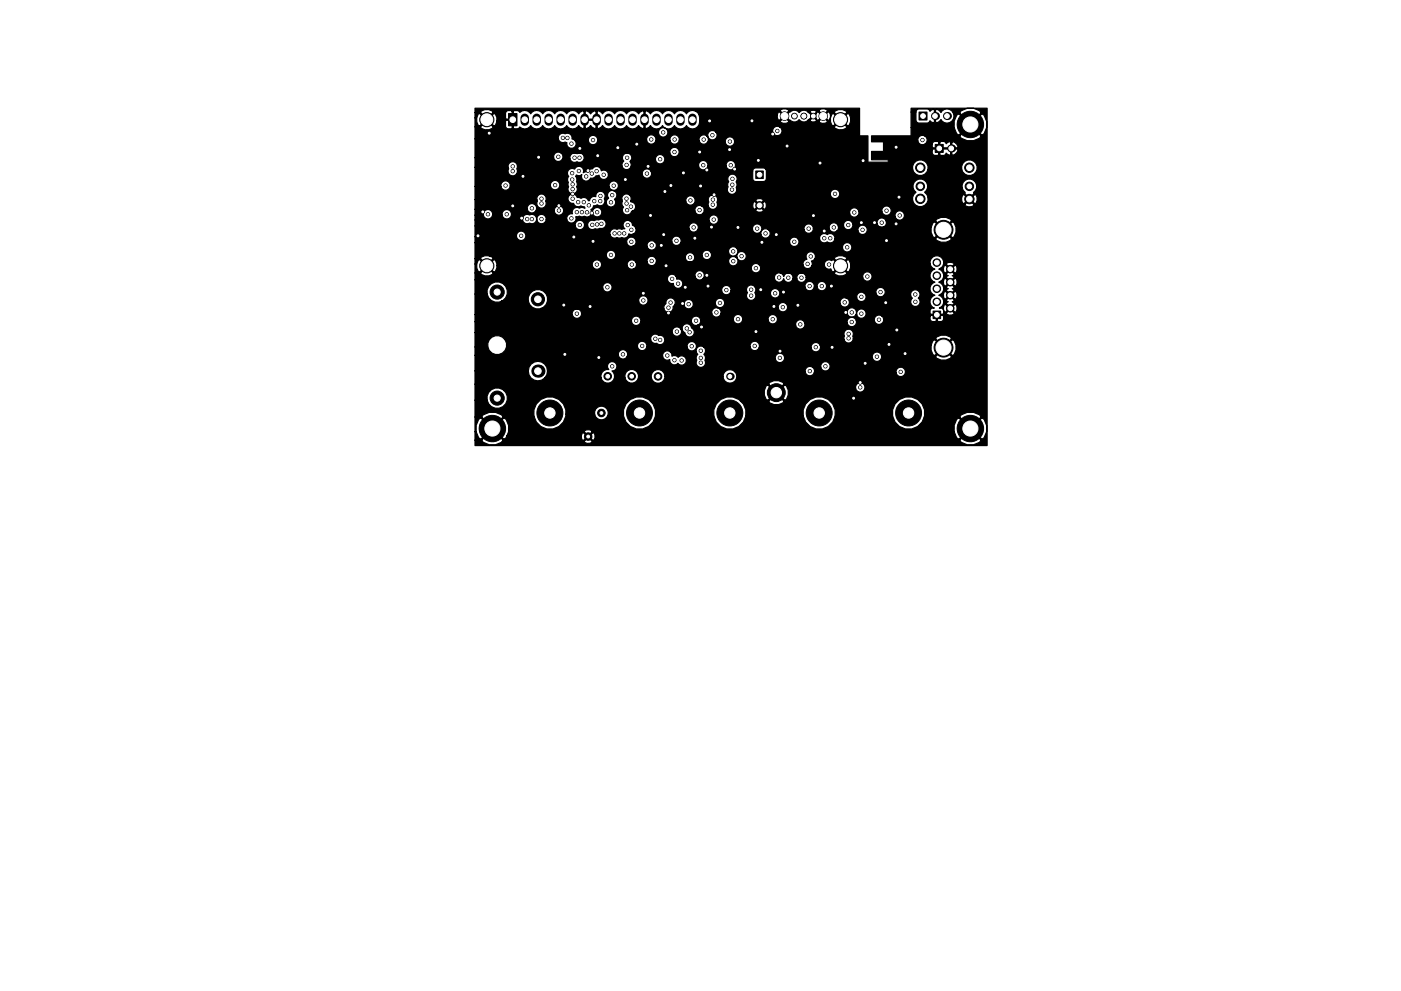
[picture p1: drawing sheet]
<svg xmlns="http://www.w3.org/2000/svg" width="297mm" height="210mm" viewBox="0 0 297 210" stroke-linecap="round" stroke-linejoin="round" font-family="sans-serif">
<g fill="#000" stroke="#000" stroke-width=".21">
<path d="M107.8 24.1h1.8v2.6h-1.8zM160.2 36.3h1.6v1.6h-1.6zM194.8 23.8h1.7v1.7h-1.7zM198.3 30.6h1.7v1.7h-1.7zM197.8 66h1.6v1.6h-1.6z"/>
<circle cx="103.2" cy="25.4" r="1.5"/>
<circle cx="103.7" cy="28.3" r=".35"/>
<circle cx="107.2" cy="39.4" r=".35"/>
<circle cx="108.7" cy="36.3" r=".35"/>
<circle cx="108.7" cy="35.3" r=".35"/>
<circle cx="110.9" cy="37.4" r=".35"/>
<circle cx="114.2" cy="33.4" r=".35"/>
<circle cx="117.7" cy="39.3" r=".35"/>
<circle cx="118.4" cy="33.3" r=".35"/>
<circle cx="119.3" cy="29.3" r=".35"/>
<circle cx="120.3" cy="29.3" r=".35"/>
<circle cx="121.2" cy="30.5" r=".35"/>
<circle cx="121.3" cy="36.7" r=".35"/>
<circle cx="121.3" cy="38.1" r=".35"/>
<circle cx="121.4" cy="39.1" r=".35"/>
<circle cx="121.8" cy="33.5" r=".35"/>
<circle cx="122.7" cy="36.3" r=".35"/>
<circle cx="122.9" cy="33.5" r=".35"/>
<circle cx="122.9" cy="31.5" r=".35"/>
<circle cx="124.3" cy="37.4" r=".35"/>
<circle cx="124.7" cy="36.2" r=".35"/>
<circle cx="125.5" cy="36.8" r=".35"/>
<circle cx="125.7" cy="29.7" r=".35"/>
<circle cx="126.5" cy="36.3" r=".35"/>
<circle cx="126.7" cy="33" r=".35"/>
<circle cx="128" cy="37.1" r=".35"/>
<circle cx="130.1" cy="39.4" r=".35"/>
<circle cx="131" cy="31.3" r=".35"/>
<circle cx="132.6" cy="38.1" r=".35"/>
<circle cx="132.8" cy="35" r=".35"/>
<circle cx="133" cy="33.5" r=".35"/>
<circle cx="135" cy="30.6" r=".35"/>
<circle cx="137.2" cy="36.8" r=".35"/>
<circle cx="137.4" cy="35.3" r=".35"/>
<circle cx="138.1" cy="29.6" r=".35"/>
<circle cx="140" cy="33.8" r=".35"/>
<circle cx="140.6" cy="28.1" r=".35"/>
<circle cx="142.2" cy="39.4" r=".35"/>
<circle cx="143" cy="32.3" r=".35"/>
<circle cx="143" cy="29.6" r=".35"/>
<circle cx="144.9" cy="36.7" r=".35"/>
<circle cx="148.3" cy="32.3" r=".35"/>
<circle cx="148.5" cy="39.5" r=".35"/>
<circle cx="149.1" cy="35" r=".35"/>
<circle cx="149.2" cy="29.6" r=".35"/>
<circle cx="149.9" cy="36.1" r=".35"/>
<circle cx="150.4" cy="25.7" r=".35"/>
<circle cx="151" cy="28.7" r=".35"/>
<circle cx="154.7" cy="31.7" r=".35"/>
<circle cx="154.8" cy="30" r=".35"/>
<circle cx="154.9" cy="35" r=".35"/>
<circle cx="155.3" cy="39.2" r=".35"/>
<circle cx="155.3" cy="37.9" r=".35"/>
<circle cx="155.7" cy="35.9" r=".35"/>
<circle cx="159.4" cy="25.6" r=".35"/>
<circle cx="160.8" cy="34" r=".35"/>
<circle cx="163.8" cy="28.4" r=".35"/>
<circle cx="164.8" cy="27.8" r=".35"/>
<circle cx="166.3" cy="24.6" r=".9"/>
<circle cx="166.9" cy="31" r=".35"/>
<circle cx="168.4" cy="24.6" r=".6"/>
<circle cx="170.4" cy="24.6" r=".6"/>
<circle cx="172.4" cy="24.6" r=".6"/>
<circle cx="173.9" cy="34.6" r=".35"/>
<circle cx="174.5" cy="24.6" r=".9"/>
<circle cx="178.2" cy="25.4" r="1.5"/>
<circle cx="183" cy="34.1" r=".35"/>
<circle cx="190" cy="31.2" r=".35"/>
<circle cx="195.1" cy="39.5" r=".9"/>
<circle cx="195.1" cy="35.6" r="1"/>
<circle cx="195.6" cy="29.7" r=".35"/>
<circle cx="205.5" cy="35.6" r="1"/>
<circle cx="205.5" cy="39.5" r=".9"/>
<circle cx="205.7" cy="26.4" r="2.8"/>
<circle cx="101.3" cy="50" r=".35"/>
<circle cx="102.4" cy="45" r=".35"/>
<circle cx="103.2" cy="56.4" r="1.5"/>
<circle cx="103.5" cy="45.5" r=".35"/>
<circle cx="107.4" cy="45.5" r=".35"/>
<circle cx="108.7" cy="43.7" r=".35"/>
<circle cx="110.5" cy="50" r=".35"/>
<circle cx="110.6" cy="46.3" r=".35"/>
<circle cx="111.8" cy="46.5" r=".35"/>
<circle cx="112.8" cy="44.2" r=".35"/>
<circle cx="112.8" cy="46.5" r=".35"/>
<circle cx="114.8" cy="42.2" r=".35"/>
<circle cx="114.8" cy="43.2" r=".35"/>
<circle cx="114.8" cy="46.5" r=".35"/>
<circle cx="118.5" cy="43.6" r=".35"/>
<circle cx="118.5" cy="44.7" r=".35"/>
<circle cx="121.1" cy="46.3" r=".35"/>
<circle cx="121.4" cy="41.1" r=".35"/>
<circle cx="121.4" cy="42.2" r=".35"/>
<circle cx="121.4" cy="40.1" r=".35"/>
<circle cx="121.7" cy="50.3" r=".35"/>
<circle cx="122.3" cy="45" r=".35"/>
<circle cx="122.6" cy="42.9" r=".35"/>
<circle cx="122.9" cy="47.7" r=".35"/>
<circle cx="123.4" cy="45" r=".35"/>
<circle cx="123.8" cy="42.9" r=".35"/>
<circle cx="124.5" cy="45" r=".35"/>
<circle cx="124.9" cy="43.6" r=".35"/>
<circle cx="125.5" cy="45.2" r=".35"/>
<circle cx="125.6" cy="47.7" r=".35"/>
<circle cx="125.7" cy="51.2" r=".35"/>
<circle cx="126" cy="42.7" r=".35"/>
<circle cx="126.6" cy="56.1" r=".35"/>
<circle cx="126.6" cy="47.6" r=".35"/>
<circle cx="126.6" cy="45" r=".35"/>
<circle cx="127.3" cy="42.7" r=".35"/>
<circle cx="127.3" cy="41.6" r=".35"/>
<circle cx="127.5" cy="47.5" r=".35"/>
<circle cx="129.5" cy="42.9" r=".35"/>
<circle cx="129.5" cy="54.1" r=".35"/>
<circle cx="129.8" cy="41.4" r=".35"/>
<circle cx="130.3" cy="49.5" r=".35"/>
<circle cx="131.3" cy="49.5" r=".35"/>
<circle cx="132.3" cy="49.5" r=".35"/>
<circle cx="132.8" cy="42.1" r=".35"/>
<circle cx="132.8" cy="43.2" r=".35"/>
<circle cx="133" cy="44.6" r=".35"/>
<circle cx="133.1" cy="47.7" r=".35"/>
<circle cx="133.8" cy="43.8" r=".35"/>
<circle cx="133.9" cy="48.8" r=".35"/>
<circle cx="133.9" cy="51.3" r=".35"/>
<circle cx="134" cy="56.1" r=".35"/>
<circle cx="137.9" cy="45.7" r=".35"/>
<circle cx="138.2" cy="52.1" r=".35"/>
<circle cx="138.2" cy="55.4" r=".35"/>
<circle cx="140.2" cy="52.1" r=".35"/>
<circle cx="140.7" cy="49.8" r=".35"/>
<circle cx="141" cy="40.6" r=".35"/>
<circle cx="141.2" cy="56.4" r=".35"/>
<circle cx="142.5" cy="59.2" r=".35"/>
<circle cx="143.4" cy="51.1" r=".35"/>
<circle cx="146.3" cy="54.6" r=".35"/>
<circle cx="146.4" cy="42.5" r=".35"/>
<circle cx="147.1" cy="48.3" r=".35"/>
<circle cx="147.3" cy="50.5" r=".35"/>
<circle cx="148.3" cy="44.6" r=".35"/>
<circle cx="148.3" cy="58.4" r=".35"/>
<circle cx="149.9" cy="58.4" r=".35"/>
<circle cx="149.9" cy="54.1" r=".35"/>
<circle cx="150.9" cy="48.2" r=".35"/>
<circle cx="151.1" cy="43.4" r=".35"/>
<circle cx="151.2" cy="42.4" r=".35"/>
<circle cx="151.3" cy="46.6" r=".35"/>
<circle cx="151.4" cy="41.3" r=".35"/>
<circle cx="155.2" cy="40.2" r=".35"/>
<circle cx="155.4" cy="53.3" r=".35"/>
<circle cx="155.5" cy="55.4" r=".35"/>
<circle cx="156.5" cy="48.3" r=".35"/>
<circle cx="157.2" cy="54.4" r=".35"/>
<circle cx="160.3" cy="56.9" r=".35"/>
<circle cx="160.5" cy="48.5" r=".35"/>
<circle cx="161" cy="43.6" r=".8"/>
<circle cx="161.5" cy="51.4" r=".35"/>
<circle cx="162.3" cy="49.5" r=".35"/>
<circle cx="164.6" cy="49.8" r=".35"/>
<circle cx="165.2" cy="58.9" r=".35"/>
<circle cx="167.1" cy="58.9" r=".35"/>
<circle cx="168.4" cy="51.3" r=".35"/>
<circle cx="169.9" cy="58.9" r=".35"/>
<circle cx="171.2" cy="56" r=".35"/>
<circle cx="171.4" cy="48.5" r=".35"/>
<circle cx="171.9" cy="54.4" r=".35"/>
<circle cx="172.5" cy="45.7" r=".35"/>
<circle cx="174.8" cy="49" r=".35"/>
<circle cx="174.8" cy="50.5" r=".35"/>
<circle cx="175.8" cy="56.1" r=".35"/>
<circle cx="176" cy="50.5" r=".35"/>
<circle cx="176.8" cy="48.3" r=".35"/>
<circle cx="177" cy="41.1" r=".35"/>
<circle cx="178.2" cy="56.4" r="1.5"/>
<circle cx="179.6" cy="52.5" r=".35"/>
<circle cx="179.8" cy="47.7" r=".35"/>
<circle cx="181.1" cy="45.1" r=".35"/>
<circle cx="182.6" cy="47.2" r=".35"/>
<circle cx="182.9" cy="48.8" r=".35"/>
<circle cx="183.9" cy="58.7" r=".35"/>
<circle cx="185.4" cy="47.2" r=".35"/>
<circle cx="186.9" cy="47.2" r=".35"/>
<circle cx="188" cy="51" r=".35"/>
<circle cx="188" cy="44.7" r=".35"/>
<circle cx="190" cy="47.5" r=".35"/>
<circle cx="190.6" cy="41.8" r=".35"/>
<circle cx="190.8" cy="45.7" r=".35"/>
<circle cx="195.1" cy="42.2" r="1"/>
<circle cx="198.6" cy="58.5" r=".8"/>
<circle cx="198.6" cy="55.7" r=".8"/>
<circle cx="200" cy="48.8" r="2"/>
<circle cx="201.5" cy="59.9" r=".8"/>
<circle cx="201.5" cy="57.1" r=".8"/>
<circle cx="205.5" cy="42.2" r="1"/>
<circle cx="105.4" cy="62" r="1.5"/>
<circle cx="114" cy="63.5" r="1.4"/>
<circle cx="119.5" cy="64.7" r=".35"/>
<circle cx="119.8" cy="75.2" r=".35"/>
<circle cx="122.3" cy="66.6" r=".35"/>
<circle cx="125.1" cy="65" r=".35"/>
<circle cx="127" cy="75.9" r=".35"/>
<circle cx="128.8" cy="61" r=".35"/>
<circle cx="128.9" cy="79.8" r=".8"/>
<circle cx="129.8" cy="77.7" r=".35"/>
<circle cx="132.1" cy="75.2" r=".35"/>
<circle cx="133.9" cy="79.8" r=".8"/>
<circle cx="134.9" cy="68.1" r=".35"/>
<circle cx="136.1" cy="73.4" r=".35"/>
<circle cx="136.4" cy="62.2" r=".35"/>
<circle cx="136.4" cy="63.7" r=".35"/>
<circle cx="138.9" cy="71.9" r=".35"/>
<circle cx="139.5" cy="79.9" r=".8"/>
<circle cx="140" cy="72.1" r=".35"/>
<circle cx="141.5" cy="75.4" r=".35"/>
<circle cx="141.7" cy="65.3" r=".35"/>
<circle cx="141.7" cy="66.4" r=".35"/>
<circle cx="142.2" cy="64.2" r=".35"/>
<circle cx="143" cy="76.4" r=".35"/>
<circle cx="143.5" cy="70.4" r=".35"/>
<circle cx="143.8" cy="60.2" r=".35"/>
<circle cx="144.5" cy="76.5" r=".35"/>
<circle cx="144.7" cy="64.4" r=".35"/>
<circle cx="145.3" cy="61" r=".35"/>
<circle cx="145.6" cy="69.7" r=".35"/>
<circle cx="146" cy="64.5" r=".35"/>
<circle cx="146.2" cy="70.5" r=".35"/>
<circle cx="146.7" cy="73.5" r=".35"/>
<circle cx="147.6" cy="68.1" r=".35"/>
<circle cx="148.6" cy="74.4" r=".35"/>
<circle cx="148.6" cy="75.9" r=".35"/>
<circle cx="148.6" cy="77" r=".35"/>
<circle cx="148.7" cy="69.4" r=".35"/>
<circle cx="150.1" cy="60.7" r=".35"/>
<circle cx="151.9" cy="66.3" r=".35"/>
<circle cx="152.6" cy="64.3" r=".35"/>
<circle cx="154" cy="61.5" r=".35"/>
<circle cx="156.5" cy="67.7" r=".35"/>
<circle cx="159.3" cy="61.5" r=".35"/>
<circle cx="159.3" cy="62.7" r=".35"/>
<circle cx="160" cy="73.4" r=".35"/>
<circle cx="160.3" cy="70.4" r=".35"/>
<circle cx="161.3" cy="61.5" r=".35"/>
<circle cx="163.8" cy="67.7" r=".35"/>
<circle cx="164.1" cy="65" r=".35"/>
<circle cx="164.3" cy="62.2" r=".35"/>
<circle cx="165.4" cy="75.9" r=".35"/>
<circle cx="165.4" cy="74.5" r=".35"/>
<circle cx="166" cy="65.2" r=".35"/>
<circle cx="166.1" cy="62" r=".35"/>
<circle cx="169.2" cy="64.8" r=".35"/>
<circle cx="169.7" cy="68.8" r=".35"/>
<circle cx="171.7" cy="60.7" r=".35"/>
<circle cx="171.7" cy="78.7" r=".35"/>
<circle cx="173" cy="73.7" r=".35"/>
<circle cx="174.2" cy="60.7" r=".35"/>
<circle cx="175" cy="77.7" r=".35"/>
<circle cx="176.3" cy="60.7" r=".35"/>
<circle cx="176.4" cy="73.7" r=".35"/>
<circle cx="179.1" cy="64.2" r=".35"/>
<circle cx="179.3" cy="66.3" r=".35"/>
<circle cx="179.9" cy="71.8" r=".35"/>
<circle cx="179.9" cy="70.8" r=".35"/>
<circle cx="180.6" cy="66.3" r=".35"/>
<circle cx="180.6" cy="68.3" r=".35"/>
<circle cx="182.6" cy="63" r=".35"/>
<circle cx="182.6" cy="66.5" r=".35"/>
<circle cx="183.4" cy="77.1" r=".35"/>
<circle cx="185.9" cy="75.7" r=".35"/>
<circle cx="186.4" cy="67.8" r=".35"/>
<circle cx="186.7" cy="62" r=".35"/>
<circle cx="187.8" cy="64.2" r=".35"/>
<circle cx="188.5" cy="73.1" r=".35"/>
<circle cx="190.1" cy="70" r=".35"/>
<circle cx="191" cy="78.9" r=".35"/>
<circle cx="191.9" cy="75" r=".35"/>
<circle cx="194.1" cy="62.5" r=".35"/>
<circle cx="194.1" cy="64" r=".35"/>
<circle cx="198.6" cy="64" r=".8"/>
<circle cx="198.6" cy="61.3" r=".8"/>
<circle cx="200" cy="73.8" r="2"/>
<circle cx="201.5" cy="65.4" r=".8"/>
<circle cx="201.5" cy="62.6" r=".8"/>
<circle cx="104.4" cy="90.9" r="2.8"/>
<circle cx="105.4" cy="84.5" r="1.5"/>
<circle cx="116.6" cy="87.6" r="2.75"/>
<circle cx="124.7" cy="92.6" r=".8"/>
<circle cx="127.5" cy="87.6" r=".8"/>
<circle cx="135.6" cy="87.6" r="2.75"/>
<circle cx="154.7" cy="87.6" r="2.75"/>
<circle cx="164.6" cy="83.3" r="1.9"/>
<circle cx="173.7" cy="87.6" r="2.75"/>
<circle cx="181" cy="84.5" r=".35"/>
<circle cx="182.4" cy="81.2" r=".35"/>
<circle cx="182.4" cy="82.2" r=".35"/>
<circle cx="192.6" cy="87.6" r="2.75"/>
<circle cx="205.7" cy="90.9" r="2.8"/>
</g>
<g fill="none" stroke="#000" stroke-width="1.8">
<path d="M111.3 25v.8M113.8 25v.8M116.3 25v.8M118.9 25v.8M121.4 25v.8M124 25v.8M126.5 25v.8M129 25v.8M131.6 25v.8M134.1 25v.8M136.7 25v.8M139.2 25v.8"/>
<path d="M141.7 25v.8M144.3 25v.8M146.8 25v.8"/>
</g>
<g fill="#000">
<circle cx="198.2" cy="24.6" r=".85"/>
<circle cx="200.8" cy="24.6" r=".85"/>
<circle cx="201.7" cy="31.5" r=".85"/>
<circle cx="114" cy="78.7" r="1.4"/>
<circle cx="154.8" cy="79.9" r=".8"/>
</g>
<path d="M100.7 23h81.5v5.7l.2 .1h1.6l.1 5.6h4.2l-.1-.5h-3.4v-1.8h2.4l.1-.3h10.4v.9l.5 .3h.7l.1-.2v-1.2h.3v1.2l.1 .2h.7l.5-.5 .7 .4 .2-.1v-1.2h.3v1.2l.2 .1a1.12 1.12 0 0 0 1-1.3l-15.7 .2v-1.7h-2.5v-.2h9.8l.1 .4a.99 .99 0 0 0 1.5 .2h1.5v.7l.1 .2h1.2v-1.2h.3v1.2h2.2v-1.2h.3v1.2h1.2a1.07 1.07 0 0 0-1.5-1.2l-.2-.2-.7 .5-.5-.5h-.7l-.1 .2-1.1-.2-.5 .5h-1.5l.2-.2a.99 .99 0 0 0-.3-1.4h7.4l.3 .4a3.1 3.1 0 0 0 4.2-.4l-2.3-2.3-2.2 2.3h-7.4l-.3-.2a1 1 0 0 0-1.2 1.2h-9.8v-1.1h8.3l.1-1.7h9.1l.5 1.2 .5 .4 2.3-2.3h.3l2.3 2.3 .4-.3a3.1 3.1 0 0 0-.4-4.3l-2.3 2.3h-.3l-2.3-2.3-.5 .4-.5 1.2v1.4h-9.1v-3.3h1v1.7a.65 .65 0 0 0 .6 .6h2l.4-.5 .7 .5 .2-.2v-2.6h.3v2.6l.2 .2 .4-.2 .5-.5 .2 .3a1.49 1.49 0 0 0 2 .1 1.49 1.49 0 0 0 .4-1.8h1.4l2.2 2.2 2.3-2.2-.3-.5a3.1 3.1 0 0 0-4.2 .5h-1.4l-.3-.5a1.46 1.46 0 0 0-2.3 .4l-.5-.6-.4-.1-.2 .1a.86 .86 0 0 0-1.2 .3l-.4-.4-2-.1-.4 .2-.2 .5h-1v-.8h16.1v71.5h-108.6v-1.1h1.4a3.1 3.1 0 0 0 4.4 .2h17.4l.1 .3a1.05 1.05 0 0 0 1.5-.3l-.8-.8-.8 .8h-17.4l.2-.2-2.3-2.3-2.3 2.3h-1.4v-1.8h.3l.5 1.3 .4 .3 2.3-2.3h.4l2.2 2.3 .5-.3 .2-.5h15.8l.2 1 .2 .1 .8-.9h.4l.8 .9 77.8-.1a2.96 2.96 0 0 0 4.5 0l-2.3-2.3-2.2 2.3h-77.5a1.05 1.05 0 0 0-.3-1.6l-.8 .8h-.4l-.8-.8-.2 .1-.2 .5h-15.8l.3-.8h16.1l.8 .8 .8-.8h76.8l.5 1.3 .5 .3 2.3-2.3h.3l2.3 2.3 .4-.3a3.1 3.1 0 0 0-.4-4.2l-2.3 2.2h-.3l-2.3-2.2-.5 .3-.5 1.2v1.4h-76.8v-.2a1.05 1.05 0 0 0-1.6 .2h-16.1v-1.3l-.5-1.3-.5-.3-2.2 2.2h-.4l-2.3-2.2-.4 .3-.5 1.2v1.4h-.3v-3.1h1.4l2.3 2.2 2.3-2.2-.2-.2h6.7a3.4 3.4 0 0 0 3.6 2.8 3.4 3.4 0 0 0 3.2-3.2h6.1l.2 .5a1.44 1.44 0 0 0 2.5-.1h3.4l.5 1.2a3.5 3.5 0 0 0 3.6 1.5 3.5 3.5 0 0 0 2.7-2.7h12.4l.5 1.2a3.5 3.5 0 0 0 3.5 1.5 3.5 3.5 0 0 0 2.7-2.7h12.2l.5 1.2a3.5 3.5 0 0 0 3.6 1.5 3.5 3.5 0 0 0 2.7-2.7h12.2l.5 1.2a3.4 3.4 0 0 0 3.4 1.5 3.4 3.4 0 0 0 2.7-2.5h7.6l2.2 2.2 2.3-2.2-.3-.5a3.1 3.1 0 0 0-4.2 .5h-7.6l.1-.2a3.5 3.5 0 0 0-3.4-4.1 3.5 3.5 0 0 0-3.3 4.1h-12.2v-1.3a3.5 3.5 0 0 0-4.1-2.8 3.5 3.5 0 0 0-2.7 4.1h-12.2v-1.3l-.5-1.3-.6-.6h6l.2 .4a2.19 2.19 0 0 0 3-.4l-1.6-1.6-1.6 1.6h-6l-.3-.3a3.5 3.5 0 0 0-3.9 0 3.5 3.5 0 0 0-1.4 3.5h-12.4v-1.3a3.5 3.5 0 0 0-4.1-2.8 3.5 3.5 0 0 0-2.7 4.1h-3.4l.1-.4a1.46 1.46 0 0 0-1.4-1.7 1.46 1.46 0 0 0-1.4 1.7h-6.1v-.9a3.5 3.5 0 0 0-4.1-2.8 3.5 3.5 0 0 0-2.7 4.1h-6.7l-.2-.3a3.1 3.1 0 0 0-4.2 .5h-1.4v-3.6h2.6l.3 .8a2.16 2.16 0 0 0 3.2 .4 2.16 2.16 0 0 0 0-3.3h55.3v1l.3 .9 .4 .2 1.6-1.6h.4l1.6 1.6 .4-.2 .3-.9v-1l-.1-.4h14.4a1 1 0 0 0 1.5 .6 1 1 0 0 0 0-1.6 1 1 0 0 0-1.5 .6v.4h-14.4l-.2-.5-.4-.2-1.6 1.6h-.4l-1.6-1.6-.4 .2-.3 .9h-55.3a2.15 2.15 0 0 0-2.5-.2 2.15 2.15 0 0 0-1 2.3h-2.6v-3.4h62.3l1.6 1.6 1.6-1.6-.2-.4a2.19 2.19 0 0 0-3 .4h-62.3v-2.8l11.3 .1a2.02 2.02 0 0 0 1.3 1.9 2.02 2.02 0 0 0 2.2-.6h11.9l.2 .5a1.46 1.46 0 0 0 1.5 .7 1.46 1.46 0 0 0 1.2-1.2h2.2l.2 .5a1.46 1.46 0 0 0 1.5 .7 1.46 1.46 0 0 0 1.2-1.2h2.7l.2 .6a1.44 1.44 0 0 0 1.6 .6 1.44 1.44 0 0 0 1.1-1.4h12.3l.1 .5a1.45 1.45 0 0 0 2.1 .7 1.45 1.45 0 0 0 .4-2.2h14.8l.2 .4a.99 .99 0 0 0 .9 .4 .99 .99 0 0 0 .8-.6h17.4l.1 .4a1 1 0 0 0 1.7 0 1 1 0 0 0-.6-1.6 1 1 0 0 0-1.2 1.2h-17.4l.1-.6-.4-.6h1.7a1 1 0 0 0 1.6 .7 1 1 0 0 0 0-1.7 1 1 0 0 0-1.6 .6v.4h-1.7a1 1 0 0 0-1.1 0 1 1 0 0 0-.5 1l-14.9-.1a1.47 1.47 0 0 0-1.6-.3 1.47 1.47 0 0 0-.9 1.4h-12.3v-.3a1.46 1.46 0 0 0-1.8-1.2 1.46 1.46 0 0 0-1.1 1.7h-2.7a1.46 1.46 0 0 0-1.5-1.7 1.46 1.46 0 0 0-1.4 1.7h-2.2v-.5l-.6-.9a.99 .99 0 0 0 1.1-1.2 .99 .99 0 0 0-1.5-.7 .99 .99 0 0 0-.2 1.6 1.45 1.45 0 0 0-1.7 1.7h-11.9l.4-.5a2.05 2.05 0 0 0-1.4-2.9 2.05 2.05 0 0 0-2.5 2h-11.3v-3.3h30.4l.1 .3a.99 .99 0 0 0 1.8-.1h7.5l.1 .4a.99 .99 0 0 0 1.4 .3 .99 .99 0 0 0 .6 1 .99 .99 0 0 0 1.1-.2 1 1 0 0 0 1.5 .2 1 1 0 0 0 0-1.5 1 1 0 0 0-1.4 0 .98 .98 0 0 0-1.3-.2l-.2-.7-.2-.3h5.5l.4 .6a.96 .96 0 0 0-.3 1.2 1 1 0 0 0 .9 1.6 1 1 0 0 0 .8-1.6l.2-.3h14.8l.1 .4a.99 .99 0 0 0 1.2 .4 .99 .99 0 0 0 .6-1h18.6l.2 .3a.99 .99 0 0 0 1.1 .4 .99 .99 0 0 0 .7-1h11.5l.2 .4a2.29 2.29 0 0 0 3.1-.4l-1.7-1.7-1.6 1.7h-11.5v-.1a1 1 0 0 0-1.2-.8 1 1 0 0 0-.8 1.2h-18.6v-.2a1 1 0 0 0-1.1-.7 1 1 0 0 0-.8 1.1h-14.8v-.4l-.4-.5a.98 .98 0 0 0 0-1.6h9.8l.2 .4a.99 .99 0 0 0 1.7-.2h11.1l.1 .4a.99 .99 0 0 0 1.4 .3 .99 .99 0 0 0 .4-1.2h23.5v1l.4 .9 .4 .3 1.7-1.7h.3l1.7 1.7 .4-.3a2.29 2.29 0 0 0-.4-3.1l-1.7 1.7h-.3l-1.7-1.7-.4 .2-.4 1h-23.5a.99 .99 0 0 0-1.2-.6 .99 .99 0 0 0-.7 1.1h-11.1l.1-.2a1 1 0 0 0-1-1.2 1 1 0 0 0-1 1.2h-9.9a1 1 0 0 0-1.1 0 1 1 0 0 0-.4 1h-5.6a1 1 0 0 0-1.1 0 1 1 0 0 0-.4 1h-7.5l.1-.2a1 1 0 0 0-1-1.2 1 1 0 0 0-1 1.2h-30.4v-1.8h2.7l.3 .7a2.02 2.02 0 0 0 2.1 .9 2.02 2.02 0 0 0 1.6-1.6h27.8l.1 .4a1 1 0 0 0 1 .4 1 1 0 0 0 .8-.7h8.6l.1 .3a1 1 0 0 0 1.7 0 1 1 0 0 0-.6-1.5 1 1 0 0 0-1.2 1.2l-8.6-.1a1 1 0 0 0-1-1.2 1 1 0 0 0-.9 1.2h-27.8v-.8l-.3-.7h30.9l.1 .3a.96 .96 0 0 0 1.1 .4 .98 .98 0 0 0 1.2 .2 .98 .98 0 0 0 .5-1h38l.2 .3a.99 .99 0 0 0 1.1 .5 .99 .99 0 0 0 .7-.9h17.5l1.6 1.7 1.7-1.7-.2-.4a2.29 2.29 0 0 0-3.1 .4h-17.5l-.1-.6 .1-.3a1 1 0 0 0-1.1-1.2 1 1 0 0 0-.7 1.5l-.2 .7-38-.1a.98 .98 0 0 0-1.3-.7 .99 .99 0 0 0-1.1-.2 .99 .99 0 0 0-.5 1.1h-30.9l-.6-.6a2.02 2.02 0 0 0-2.2 0 2.02 2.02 0 0 0-.9 2.1h-2.7v-3.1h41.8l.2 .4a1 1 0 0 0 1.3 .3 1 1 0 0 0 .4-1.3h.2l.2 .3 .4 .4a1.03 1.03 0 0 0 1.7 .7 1.03 1.03 0 0 0-.3-1.8 1 1 0 0 0-1.2-.8 1 1 0 0 0-.8 1.2l-.3-.1a1 1 0 0 0-1.2-.4 1 1 0 0 0-.6 1.1h-41.8v-2.2h33.2l.1 .3a1 1 0 0 0 1.1 .5 1 1 0 0 0 .8-.8h10.7l.1 .3a.97 .97 0 0 0 1.1 .4h20.9l.1 .4a.99 .99 0 0 0 1.3 .3 .99 .99 0 0 0 .5-1.2h9l.2 .4a1 1 0 0 0 1.2 .3 1 1 0 0 0 .5-1.2h3.9l.1 .4a1 1 0 0 0 1.5 .2 1 1 0 0 0 0-1.5h10.2l.1 .9 .4 .2h.6l.2-.1v-1.2h.3v1.2l.1 .1 .9-.1 .3-.4v-.6l-.2-.2h-2.5l-.2 .2h-10.2a.99 .99 0 0 0-1.2-.1 .99 .99 0 0 0-.4 1h-3.9l-.1-.2a1 1 0 0 0-1.2-.4 1 1 0 0 0-.6 1.1h-9l-.1-.2a1 1 0 0 0-1.2-.4 1 1 0 0 0-.6 1.1h-20.9l.6-.4 .2-.7h6.9a1 1 0 0 0 1 .8 1 1 0 0 0 .9-.8h5.5l.1 .4a1 1 0 0 0 1.7 0 1 1 0 0 0-.7-1.6 1 1 0 0 0-1.1 1.2h-5.4a1 1 0 0 0-1-1.2 1 1 0 0 0-1 1.2h-6.9a1 1 0 0 0-1.2-.8 1 1 0 0 0-.8 1.2h-10.7v-.4a1 1 0 0 0-1.2-.8 1 1 0 0 0-.8 1.2h-33.2v-1.6h20.6l.2 .4a.99 .99 0 0 0 1.1 .4 .99 .99 0 0 0 .7-1h27.6l.2 .3a1 1 0 0 0 1 .5 1 1 0 0 0 .8-.8h26.7l.2 .3a.99 .99 0 0 0 1.7-.1h.1l.2 .4a1 1 0 0 0 1.7 0 1 1 0 0 0-.7-1.5 1 1 0 0 0-1.2 1.1h-.1l.1-.2a1 1 0 0 0-1-1.2 1 1 0 0 0-1 1.2h-26.7l-.2-.8-.5-.3h12.8a1 1 0 0 0 1.5 .6 1 1 0 0 0 .1-1.6h11.5l.2 .3a1 1 0 0 0 1.6 0 1 1 0 0 0-.6-1.5h2.3l.2 .3a1 1 0 0 0 1.5 .2 1 1 0 0 0-.1-1.5h2.5l.2 .3a.98 .98 0 0 0 1.5 .2h5.7l.4 .6-.3 .2a1 1 0 0 0 .3 1.4 1 1 0 0 0 1.4-.3 1 1 0 0 0-.2-1.4 1 1 0 0 0-.3-1.7 1 1 0 0 0-1.3 1.2h-5.7l.1-.2a1 1 0 0 0-.6-1.5 1 1 0 0 0-1.2 1.2h-2.5a1 1 0 0 0-1.1 0 1 1 0 0 0-.5 1h-2.3a1 1 0 0 0-1.2 1.2l-11.6-.1a1 1 0 0 0-1.1 0 1 1 0 0 0-.4 1.1l-12.9-.1a1 1 0 0 0-1.2 1.2h-27.6v-.1a1 1 0 0 0-1.2-.8 1 1 0 0 0-.8 1.1h-20.6v-4.3h2.6l.3 .8a2.09 2.09 0 0 0 2.7 .7h5.7l.3 .7a1.99 1.99 0 0 0 2.3 .9h26.1l.2 .3a1.02 1.02 0 0 0 1.2 .4 1.02 1.02 0 0 0 .6-1.2l.3-.3h2l.2 .4a.99 .99 0 0 0 1.1 .4 .99 .99 0 0 0 .7-1h4.7l.1 .3a1 1 0 0 0 1.7 0 1 1 0 0 0-.7-1.5 1 1 0 0 0-1.1 1.2h-4.7v-.2a1 1 0 0 0-1.2-.8 1 1 0 0 0-.8 1.2h-2l.2-.3a1.01 1.01 0 0 0-1.1-1.2 1.01 1.01 0 0 0-.9 1.2l-.3 .3-.2 .8h-26.1l.6-.3 .6-.6 .3-.7h19.3a1 1 0 0 0 1.6 .7 1 1 0 0 0 0-1.7 1 1 0 0 0-1.6 .7v.3h-19.3a2.07 2.07 0 0 0-2-2.5 2.07 2.07 0 0 0-2.1 2.5h-5.7l.3-.1a2.08 2.08 0 0 0 .8-2.7h20.4l.1 .4a.99 .99 0 0 0 1.5 .2h23.6l.2 .4a.99 .99 0 0 0 1 .4 .99 .99 0 0 0 .8-.8h3.3l.1 .5a1 1 0 0 0 .7 1.5 1 1 0 0 0 1.1-1.3h3.2l.1 .4a1 1 0 0 0 1.7 0 1 1 0 0 0-.7-1.6 1 1 0 0 0-1.1 1.2h-3.2l-.1-.4a.99 .99 0 0 0 0-1.1h10.6l.1 .4a1 1 0 0 0 1.1 .4 1 1 0 0 0 .7-.8h.7l.1 .4a1 1 0 0 0 1.7 0 1 1 0 0 0-.7-1.6 1 1 0 0 0-1.1 1.2h-.7v-.4a1 1 0 0 0-1.1-.8 1 1 0 0 0-.8 1.2h-10.6l-.3-.3a1 1 0 0 0-1.1 0 1 1 0 0 0-.4 1.1h-3.3v-.3a1 1 0 0 0-1.2-.8 1 1 0 0 0-.8 1.1h-23.6l.2-.2a1 1 0 0 0-.6-1.5 1 1 0 0 0-1.2 1.1h-20.4l-.2-.3a2.18 2.18 0 0 0-2.6-.8 2.18 2.18 0 0 0-1.3 2.4h-2.6v-3h40.8l.2 .3a.96 .96 0 0 0 1.1 .4 1 1 0 0 0 1 1.1 1 1 0 0 0 1-1.2 1 1 0 0 0-1.3-.8l-.2-.6h4.1a.99 .99 0 0 0 .7 .8 .99 .99 0 0 0 1-.3h15.1l.1 .3a1 1 0 0 0 1.1 .5 1 1 0 0 0 .7-.8 1 1 0 0 0 1 .8 1 1 0 0 0 1-.8h.8l.2 .4a.99 .99 0 0 0 1.1 .4 .99 .99 0 0 0 .7-1h12l.2 .3a1 1 0 0 0 1.6 0 1 1 0 0 0-.6-1.5 1 1 0 0 0-1.2 1.2h-12v-.2a1 1 0 0 0-1.2-.8 1 1 0 0 0-.8 1.2h-.8v-.4a1 1 0 0 0-.9-.8 1 1 0 0 0-1 .8l-.2-.4-.6-.4h11.5a1.66 1.66 0 0 0 2.6 0l-1.3-1.3-1.3 1.3h-11.5a1 1 0 0 0-1.2 1.2h-15.1l.1-.1a1 1 0 0 0-.7-1.6 1 1 0 0 0-1.1 1.2h-4.1l-.2-.3a1 1 0 0 0-1.2 0 1 1 0 0 0-.4 1.1h-40.8v-1.5h1.2l.1 .3a1.78 1.78 0 0 0 2.5-.3l-1.3-1.3-1.3 1.3h-1.2v-1.9h.4v.9l.3 .7 .3 .1 1.3-1.3h.4l1.3 1.3 .3-.1 .4-.8-.1-.5h20.3l.1 .4a1 1 0 0 0 1 .4 1 1 0 0 0 .8-.8h5.5l.1 .4a.96 .96 0 0 0 1.1 .4h25.1l.1 .3a1 1 0 0 0 1.5 .3 1 1 0 0 0 .1-1.5h9.2l.2 .3a.99 .99 0 0 0 .9 .5 .99 .99 0 0 0 .9-.7h2.6l.1 .4a.96 .96 0 0 0 1.3 .3l.2 .6 .3 .1 1.3-1.3h.4l1.3 1.3 .3-.1 .4-.8-.1-.8h16.9l.2 .5 .8 .6a1.44 1.44 0 0 0-1 1.4 1.44 1.44 0 0 0 1 1.4 1.44 1.44 0 0 0-1 1.4 1.44 1.44 0 0 0 1 1.3 1.43 1.43 0 0 0-1 1.4 1.43 1.43 0 0 0 .9 1.4 .71 .71 0 0 0-.9 .5v.6l.2 .2h2.5l.2-.3h.5a.97 .97 0 0 0 1.7 0l-.8-.8-.9 .8h-.5v-.5a.71 .71 0 0 0-.9-.5l.8-.2 .2 1h.3l.8-.8h.3l.9 .8h.2a1.05 1.05 0 0 0-.2-1.6l-.9 .8h-.3l-.8-.8-.3 .1-.2 .5h-.5a1.38 1.38 0 0 0 .5-1.6h.6l.1 .3 .4 .1-.4 .2-.1 .2 .9 .8 .8-.8-.1-.2-.3-.2 .3-.1 .1-.3-.8-.8-.9 .8h-.6l-.2-.4-.8-.6 .5-.2h.5l.2 1 .3 .1 .8-.9h.3l.9 .9a.97 .97 0 0 0 0-1.7l-.9 .8h-.3l-.8-.8-.3 .1-.2 .5h-.5a1.38 1.38 0 0 0 .5-1.5h.6l.1 .2 .4 .1-.4 .2-.1 .2 .9 .9 .8-.9-.1-.2-.3-.1 .3-.2 .1-.2-.8-.8-.9 .8h-.6l-.2-.5-.8-.5 .5-.2h.5l.2 .9 .3 .1 .8-.8h.3l.9 .8a.97 .97 0 0 0 0-1.7l-.9 .9h-.3l-.8-.9-.3 .1-.2 .6h-.5a1.38 1.38 0 0 0 .5-1.6h.6l.1 .3 .4 .1-.4 .1-.1 .3 .9 .8 .8-.8-.1-.3-.3-.1 .3-.1 .1-.3-.8-.8-.9 .8h-.6l-.2-.4-.8-.6 .5-.2h.5l.2 1h.3l.8-.8h.3l.9 .8a.97 .97 0 0 0 0-1.6l-.9 .8h-.3l-.8-.8h-.3l-.2 .6h-.5l.5-.8h.6l.9 .8 .8-.8-.1-.3a1.05 1.05 0 0 0-1.6 .3l-.5-.1a1.46 1.46 0 0 0-1.5-1.7 1.46 1.46 0 0 0-1.4 1.7h-16.9l-.3-.8-.3-.1-1.3 1.3h-.4l-1.3-1.3-.4 .2a1 1 0 0 0-1.1 0 1 1 0 0 0-.4 1h-2.6v-.5l-.2-.4 .4-.2 .4-.3h4.1l1.3 1.3 1.3-1.3a1.66 1.66 0 0 0-2.6 0h-4.1l.1-.3a1 1 0 0 0-1.2-1.2 1 1 0 0 0-.6 1.6 .98 .98 0 0 0-.9 1.2h-9.2l-.2-.1a1 1 0 0 0-1.1 0 1 1 0 0 0-.4 1h-25.1l.3-.1a1 1 0 0 0 .3-1.4h2.4l.1 .3a1 1 0 0 0 1 .5 1 1 0 0 0 .8-.8h15.4l.1 .4a1 1 0 0 0 1.6 .1 1 1 0 0 0-.3-1.6h.3l.2 .4a1 1 0 0 0 1.7 0 1 1 0 0 0-.7-1.5 1 1 0 0 0-1.2 1.1l-.5-.1a1 1 0 0 0-1.2 1.2h-15.4l-.1-.8h6.3a1 1 0 0 0 1.3 .8 1 1 0 0 0 .6-1.3h1.7l.1 .4a1 1 0 0 0 1.4 .2 1 1 0 0 0 .3-1.4h3.8l.1 .4a1 1 0 0 0 1.5 .2 1 1 0 0 0 .1-1.4h22.4l.2 .3a1 1 0 0 0 1.6 0 1 1 0 0 0-.6-1.5 1 1 0 0 0-1.2 1.2h-22.4l-.2-.2a1 1 0 0 0-1.1 0 1 1 0 0 0-.4 1h-3.8l-.3-.2a1 1 0 0 0-1.1 0 1 1 0 0 0-.4 1h-1.7l-.1-.3a1 1 0 0 0-1.2-.3 1 1 0 0 0-.6 1.1h-6.3l-.3-.3a1 1 0 0 0-1.1 0 1 1 0 0 0-.4 1.1h-2.4l-.3-.3a1 1 0 0 0-1.1 0 1 1 0 0 0-.4 1h-5.5v-.4a1 1 0 0 0-1.1-.8 1 1 0 0 0-.8 1.2h-20.3l-.3-1.1-.3-.1-1.3 1.3h-.4l-1.3-1.3-.3 .1-.3 .8h-.4v-1.1h1.2l1.3 1.3 1.3-1.3-.1-.3-.7-.3h24.9l.1 .4a1 1 0 0 0 1.7 0 1 1 0 0 0-.7-1.6 1 1 0 0 0-1.1 1.2h-25.9l-.7 .3-.1 .3h-1.2v-3.4h32.2a.99 .99 0 0 0 1.2 .8h3.1l.1 .3a1 1 0 0 0 1.6 .2 1 1 0 0 0-.1-1.5h3.6l.2 .3a.98 .98 0 0 0 1.7-.1h23.1l.2 .4a1 1 0 0 0 1.4 .2 1 1 0 0 0 .2-1.4h4.6l.1 .4a1.25 1.25 0 0 0 1.6 .3 .99 .99 0 0 0 1.5-.8h21.4l.2 .4a2.29 2.29 0 0 0 3.1-.4l-1.7-1.7-1.6 1.7h-21.4v-.3a1.11 1.11 0 0 0-1.7-.6 1 1 0 0 0-1.1 0 1 1 0 0 0-.4 1h-4.6l-.2-.2a1 1 0 0 0-1.2 0 1 1 0 0 0-.4 1h-23.1l.1-.2a1 1 0 0 0-1-1.2 1 1 0 0 0-1 1.2l-3.7-.1a1 1 0 0 0-1.1 0 1 1 0 0 0-.4 1.1h-3.1l.3-.2a1 1 0 0 0-.2-1.7 1 1 0 0 0-1.3 1.1h-32.2v-1.3h8.8l.2 .4a.99 .99 0 0 0 1.2 .3 .99 .99 0 0 0 .5-1.2h17.9l.2 .4a.99 .99 0 0 0 1.3 .3l1.3 .1a.98 .98 0 0 0 1.2-.9l.4 .1h27.6a1 1 0 0 0 1.6 .7 1 1 0 0 0 0-1.7h7.6l.1 .4a.99 .99 0 0 0 1.2 .4 .99 .99 0 0 0 .6-1.1h3.4l.1 .4a.98 .98 0 0 0 1.6 .2h4.4l.1 .3a1 1 0 0 0 1.4 .3 1 1 0 0 0 .3-1.3h13.7v1l.4 .9 .4 .3 1.7-1.7h.3l1.7 1.7 .4-.3a2.29 2.29 0 0 0-.4-3.1l-1.7 1.7h-.3l-1.7-1.7-.4 .2-.4 1h-13.7a1 1 0 0 0-1.2-.5 1 1 0 0 0-.6 1.2h-4.4l.3-.5-.1-.6h1.1a1 1 0 0 0 1.3 .8 1 1 0 0 0 .7-1.3h5.2l.1 .4a.99 .99 0 0 0 1.3 .3 .99 .99 0 0 0 .5-1.2h10.5l1.6 1.7 1.7-1.7-.2-.4a2.29 2.29 0 0 0-3.1 .4h-10.5l-.1-.2a1 1 0 0 0-1.2-.4 1 1 0 0 0-.6 1.1h-5.2l-.1-.2a1 1 0 0 0-1.3-.4 1 1 0 0 0-.6 1.1h-1.1l-.1-.2a1 1 0 0 0-1.2-.4 1 1 0 0 0-.6 1.1h-3.4v-.1a1 1 0 0 0-1.1-.8 1 1 0 0 0-.8 1.2h-7.6a1 1 0 0 0-1.2 0 1 1 0 0 0-.4 1h-27.2l.3-.1a.96 .96 0 0 0 .4-1.2h11.3l.1 .4a.99 .99 0 0 0 1.7-.1h11.6l.2 .4a1 1 0 0 0 1.7 0 1 1 0 0 0-.7-1.6 1 1 0 0 0-1.2 1.2h-11.6l.2-.2a1 1 0 0 0-1-1.2 1 1 0 0 0-1 1.1h-11.3l-.4-.5-.3-.1a.94 .94 0 0 0-.7-1h16.9l.2 .4a1 1 0 0 0 1.7 0 1 1 0 0 0-.7-1.6 1 1 0 0 0-1.2 1.2h-17a1 1 0 0 0-1.1 .5 1 1 0 0 0 .3 1.2l-.7 .2-1.3-.2a1 1 0 0 0-1.2 1.2h-17.9l-.1-.2a1 1 0 0 0-1.2-.4 1 1 0 0 0-.6 1.1h-8.8v-2.3h21.3l.1 .4a1 1 0 0 0 1 .4 1 1 0 0 0 .8-.8h.7l.1 .4a.99 .99 0 0 0 1.5 .2l.6 .1 .4-.2a1 1 0 0 0 1.3-1.1 1 1 0 0 0-1.6-.6l-.5-.1-.4 .2a.99 .99 0 0 0-1 .1 .99 .99 0 0 0-.4 1h-.7v-.4a1 1 0 0 0-1.2-.7 1 1 0 0 0-.7 1.1h-21.3v-1.2h10.1l.1 .3a.99 .99 0 0 0 1.4 .3 1.08 1.08 0 0 0 1.5-.6 .99 .99 0 0 0 1.1 .8 .99 .99 0 0 0 .9-1h4.4l.1 .4a.99 .99 0 0 0 1.3 .3 .99 .99 0 0 0 .5-1.2l.7-.1 .8 .1 .3-.1a1 1 0 0 0 1.5-.7h.2l.2 .4a1 1 0 0 0 1.6 0 1 1 0 0 0-.6-1.6 1 1 0 0 0-1.2 1.2h-.2l-.1-.7 .4-.4 .1-.4 .9-.2a.98 .98 0 0 0 1.4-.4h.5l.1 .4a1 1 0 0 0 1.4 .2 1 1 0 0 0 .3-1.4h1.4l.2 .4a.95 .95 0 0 0 .2 1.2 1.01 1.01 0 0 0 .3 1.6 1.01 1.01 0 0 0 1.5-.7h13.3a.99 .99 0 0 0 1.7 .5h31.1l.2 .3a1 1 0 0 0 1.4 .3h8.1l.1 .4a1 1 0 0 0 1.7 0 1 1 0 0 0-.6-1.6 1 1 0 0 0-1.2 1.2h-8.1l.3-.3 .1-.7h4.9l.1 .4a1 1 0 0 0 1.7 0 1 1 0 0 0-.6-1.6 1 1 0 0 0-1.2 1.2h-4.9a1 1 0 0 0-1.2-.8 1 1 0 0 0-.8 1.2h-31.1l.3-.7h10.9l.1 .2a1.05 1.05 0 0 0 1.6-.2l-.9-.8-.8 .8h-10.9l-.1-.6-.6-.4h1.5a1 1 0 0 0 1.2 .8 1 1 0 0 0 .8-1h7.5l.2 .9 .2 .1 .9-.8h.3l.8 .8 .3-.1a1.05 1.05 0 0 0-.3-1.5l-.8 .8h-.3l-.9-.8h-.2l-.2 .6h-7.5l-.1-.5 .1-.3h8.1l.8 .8 .8-.9h31.7l.2 .6a1.63 1.63 0 0 0 2.5 .3h8.4l.1 .3a1.26 1.26 0 0 0 1.8-.3l-1-1-.9 1h-8.4l.6-.9v-.5h7.1l.2 1.1 .3 .1 .9-1h.4l1 1 .2-.1a1.26 1.26 0 0 0-.2-1.8l-1 .9h-.4l-.9-.9-.3 .1-.2 .6h-7.1a1.56 1.56 0 0 0-.8-1.2l.4-.4 .3-.6h7.3l.2 .6 .4 .4v.3l.9 1 1-1-.1-.3a1.56 1.56 0 0 0-.3-2.7 1.56 1.56 0 0 0-2.1 1.7h-7.3v-.6a1.56 1.56 0 0 0-2.4-1 1.56 1.56 0 0 0-.1 2.6 1.66 1.66 0 0 0-.7 1.7h-31.7v-.2a1.05 1.05 0 0 0-1.6 .3l-8.1-.1a1 1 0 0 0-1.1-1.1 1 1 0 0 0-.7 1.5l-.2 .7h-1.6a1 1 0 0 0-1.2 1.2h-13.2l.2-.1a.99 .99 0 0 0 .4-1.1 .99 .99 0 0 0-.9-.7l-.1-.2h11.7a1 1 0 0 0 1.5 .7 1 1 0 0 0 0-1.7 1 1 0 0 0-1.5 .6v.4h-11.7l.1-.8-.4-.6h42.7a1 1 0 0 0 1.5 .7 1 1 0 0 0 0-1.7 1 1 0 0 0-1.5 .6v.4h-42.7a1 1 0 0 0-1.1 0 1 1 0 0 0-.5 1h-1.5a.98 .98 0 0 0 .5-1 .98 .98 0 0 0-.7-.9h24.1l.2 .4a1.02 1.02 0 0 0 1.3 .3 1.02 1.02 0 0 0 .4-1.3 .97 .97 0 0 0-.1-1.2 1 1 0 0 0 0-1.4 1 1 0 0 0-1.4 0 1 1 0 0 0-.1 1.4 1.01 1.01 0 0 0-.1 1.1l-.2 .7h-24.2a.99 .99 0 0 0-1.1 .5 .99 .99 0 0 0 .2 1.2 .96 .96 0 0 0-.5 1h-.5l.1-.6-.1-.3a1 1 0 0 0-.6-1.6 1 1 0 0 0-1.2 1.1 .96 .96 0 0 0-1.3 .9h-.3l-.1-.3a1.19 1.19 0 0 0-1.5-.3l-.7-.1-.2-.3a1 1 0 0 0-1.7 .2 1 1 0 0 0 1.1 1.3 1.07 1.07 0 0 0 1.6 .6l.7 .2 .1 .2-.8-.1-.4 .2-.3-.2a.98 .98 0 0 0-1.1 1.4 .99 .99 0 0 0-1.2 1.1h-4.4v-.2a1 1 0 0 0-1.2-.8 1 1 0 0 0-.8 1.2v-.4a.99 .99 0 0 0-1.5-.7 1 1 0 0 0-1.1 .1 1 1 0 0 0-.4 1h-10.1v-1.1h1.8l.1 .4a1 1 0 0 0 1 .4 1 1 0 0 0 .8-.7h2.1l.1 .3a1 1 0 0 0 1.7 0 1 1 0 0 0-.7-1.5 1 1 0 0 0-1.1 1.2h-2.1a1 1 0 0 0-.9-1.3 1 1 0 0 0-1 1.2h-1.8v-1.2h11.1l.1 .3a.98 .98 0 0 0 1.6 .2h4l.2 .3a1 1 0 0 0 1.6 0 1 1 0 0 0-.6-1.5 1 1 0 0 0-1.2 1.2h-4l.1-.2a1 1 0 0 0-.6-1.5 1 1 0 0 0-1.2 1.2h-11.1v-2h13.1l.2 .3a1 1 0 0 0 .8 1.5 1 1 0 0 0 .9-1.5 1 1 0 0 0-.7-1.5 1 1 0 0 0-1.2 1.2h-13.1v-2.8h5.5l.2 .3a.99 .99 0 0 0 1 .4 .99 .99 0 0 0 .8-.8h8.5l.2 .3a1 1 0 0 0 1.6 0 1 1 0 0 0-.6-1.5 1 1 0 0 0-1.2 1.2h-8.5v-.3a1 1 0 0 0-1.2-.8 1 1 0 0 0-.8 1.2h-5.5v-4.1h7l.2 .3a.99 .99 0 0 0 .2 1.3 .99 .99 0 0 0 1.4-.2h10.8l.3 .5-.1 .1a.97 .97 0 0 0 0 1.2l-.1 1.2a1.01 1.01 0 0 0 1.2 1.2 1.01 1.01 0 0 0 .7-1.5h6.8l.2 .4a1 1 0 0 0 1.7 0 1 1 0 0 0-.7-1.6 1 1 0 0 0-1.2 1.2h-6.8l.1-.3-.2-.8 .1-.6-.3-.5 .2-.3 .7 .2 .5-.3-.1 .2a1.04 1.04 0 0 0 .7 1.2 1.04 1.04 0 0 0 1.3-.6 .96 .96 0 0 0 1-.5l.7-.1a.99 .99 0 0 0 1.1 .9 .99 .99 0 0 0 .9-1.1h7.2l.1 .4a1 1 0 0 0 1.4 .3 1 1 0 0 0 .3-1.4h21.6v1.6a.65 .65 0 0 0 .6 .6h1.6l.5-.2 .2-.4-.1-2h31.1l.2 .6a1.67 1.67 0 0 0 1.8 .7 1.67 1.67 0 0 0 1.3-1.3h7.1l.2 .6a1.67 1.67 0 0 0 2.8 0 1.67 1.67 0 0 0-1-2.5 1.67 1.67 0 0 0-2 1.9h-7.1v-.6a1.67 1.67 0 0 0-2-1.3 1.67 1.67 0 0 0-1.3 1.9h-31.1l-.6-.3h-1.6l-.4 .2-.2 .5h-21.6a1 1 0 0 0-1.2-.4 1 1 0 0 0-.6 1.1h-7.2v-.1a1 1 0 0 0-1.5-.7 .98 .98 0 0 0-.8-.9 .98 .98 0 0 0-1.1 .5 1.17 1.17 0 0 0-1.1 .6l-.9 .3 .1-.2a.99 .99 0 0 0-.6-1.2 .99 .99 0 0 0-1.3 .6 1 1 0 0 0-1.1 0 1 1 0 0 0-.4 1h-10.8l.2-.4-.1-.7 .1-.6h22.2a1 1 0 0 0 .9 .8 1 1 0 0 0 1-.8h14.3l.2 .4a1 1 0 0 0 1 .4 1 1 0 0 0 .8-.8h3.9l.1 .4a1 1 0 0 0 1.7 0 1 1 0 0 0-.7-1.5 1 1 0 0 0-1.1 1.1h-3.9v-.3a1 1 0 0 0-1.2-.8 1 1 0 0 0-.8 1.1h-14.3v-.4l-.3-.5 .3-.3h5.2a1 1 0 0 0 1.5 .6 1 1 0 0 0 0-1.7 1 1 0 0 0-1.5 .7v.4h-5.2a.99 .99 0 0 0-.3-1.3 .99 .99 0 0 0-1.3 .1 .99 .99 0 0 0 .1 1.4l-.4 .6v.4h-22.2a1 1 0 0 0-1.1-.9 1 1 0 0 0-.9 1.2h-7v-2h16.7l.1 .3a.99 .99 0 0 0 1.8-.1h1.5l.2 .3a.99 .99 0 0 0 1.3 .3 1 1 0 0 0 1.6-.8 1 1 0 0 0-1.6-.9 1 1 0 0 0-1.1 0 1 1 0 0 0-.4 1.1h-1.5v-.6l-.4-.7h23.1a1 1 0 0 0 1.6 .7 1 1 0 0 0 0-1.7 1 1 0 0 0-1.6 .7v.3h-23.1a1 1 0 0 0-1.1 0 1 1 0 0 0-.4 1.1h-16.7v-4h17.7l.1 .3a.98 .98 0 0 0 1.3 .3l.4 .2a1 1 0 0 0 1.1 1.2 1 1 0 0 0 .7-1.6h2.7l.2 .4a.99 .99 0 0 0 1.1 .4 .99 .99 0 0 0 .7-.9h10.4l.1 .3a1 1 0 0 0 1.1 .5 1 1 0 0 0 .8-.8h2.9l.2 .4a1 1 0 0 0 1 .4 1 1 0 0 0 .8-.8h4.2l.2 .4a.99 .99 0 0 0 1.6 0h3.8l.1 .4a1 1 0 0 0 1.7 0 1 1 0 0 0-.7-1.6 1 1 0 0 0-1.1 1.2h-3.8a.96 .96 0 0 0-.1-1.3h.2l.1 .3a1 1 0 0 0 1.5 .3 1 1 0 0 0 0-1.5h12.1l.2 .3a1 1 0 0 0 1.5 .2 1 1 0 0 0-.2-1.6h11.6l.1 .3a1.78 1.78 0 0 0 2.5-.3l-1.3-1.3-1.3 1.3-11.9-.1a1 1 0 0 0-1.2 1.2h-12.1l-.1-.1a1 1 0 0 0-1.1 0 1 1 0 0 0-.4 1l-.3-.1a1 1 0 0 0-1.2 0 1 1 0 0 0-.4 1h-4.2a1 1 0 0 0-1-1.2 1 1 0 0 0-1 1.2h-2.9a1 1 0 0 0-1-1.2 1 1 0 0 0-1 1.2h-10.4v-.3a1 1 0 0 0-1.2-.8 1 1 0 0 0-.8 1.2h-2.7l-.7-.4a.99 .99 0 0 0-.4-1 .99 .99 0 0 0-1.1-.1 .99 .99 0 0 0-1 .1 .99 .99 0 0 0-.4 1h-17.7v-2.6h1.2l.1 .3a1.78 1.78 0 0 0 2.5-.3l-1.3-1.3-1.3 1.3h-1.2v-1.9h.4v.9l.3 .7 .3 .1 1.3-1.3h.4l1.3 1.3 .3-.1 .4-.9h1.8v1.1l.5 .5h.7l.2-.1v-1.7l-3.2 .2-.1-.8-.3-.7-.3-.1-1.3 1.3h-.4l-1.3-1.3-.3 .1-.3 .8h-.4v-1.1h1.2l1.3 1.3 1.3-1.2h2.7v1.1l.1 .2h1.3v-1.7h.2v3.6l.2 .1h.7l.5-.4a1.49 1.49 0 0 0 2.3-.3 1.47 1.47 0 0 0 2.6 0 1.47 1.47 0 0 0 2.5 0 1.47 1.47 0 0 0 2.5 0 1.47 1.47 0 0 0 2.6 0l.8 .7 .3-.1v-1.7h.3v1.7l.3 .1 .8-.7 .8 .7 .4-.1v-1.7h-2.6v-1.9h.3v1.7h2.3v-1.7h.2v3.6l.4 .1 .8-.7a1.47 1.47 0 0 0 2.5 0 1.47 1.47 0 0 0 2.5 0 1.47 1.47 0 0 0 2.6 0l.8 .7 .3-.1v-3.6h.3v3.6l.3 .1 .8-.7 .2 .3a1.5 1.5 0 0 0 2.4-.3l.6 .6a1 1 0 0 0-1.5 .7 1 1 0 0 0 1.2 1.2 1 1 0 0 0 .6-1.6l-.2-.2a1.46 1.46 0 0 0 1.8-.7 1.47 1.47 0 0 0 2.5 0 1.52 1.52 0 0 0 1.8 .7 1.52 1.52 0 0 0 1-1.6h17.1l.1 .3a1.16 1.16 0 0 0 1.7-.3l-.9-.9-.9 .9h-17.1l-.1-1.3h16.6l.2 1 .3 .1 .9-.9h.3l1.2 1.1a1.24 1.24 0 0 0 1.7-.3 1.21 1.21 0 0 0 1.9 .1h.5v.2a1.22 1.22 0 0 0 1.3 0h.5l.1 .3a1.16 1.16 0 0 0 1.7-.3l-.9-.9-.9 .9h-.5v-.2l-.7-.7-.6 .7h-.5l1-.9h.3l.6 .8 .3 .1 .9-.9h.3l.9 .9 .3-.1 .2-.4v.9l.3 .7 .3 .1 1.3-1.3h.4l1.3 1.3 .3-.1a1.78 1.78 0 0 0-.3-2.5l-1.3 1.3h-.4l-1.3-1.3-.3 .1-.4 .8 .1-.7-.2-.4h1l1.3 1.3 1.3-1.3a1.66 1.66 0 0 0-2.6 0h-1l-.3-.2-.9 .9h-.3l-.9-.9-.3 .1-.6 .8h-.3l-1-.8h.5l.6 .7 .7-.7v-.2h.5l.9 .9 .9-.9-.1-.3a1.16 1.16 0 0 0-1.7 .3l-1.5-.2-.3 .1v.3h-.5l-.2-.2a1.24 1.24 0 0 0-1.7 .3 1.21 1.21 0 0 0-1.9-.1l-.1-.1-.9 .9h-.3l-.9-.9-.3 .1-.2 .6h-16.6l-.3-.5-.5-.3h18l.9 .9 .9-.9-.1-.3a1.16 1.16 0 0 0-1.7 .3l-18-.1a1.47 1.47 0 0 0-1.9 .6 1.47 1.47 0 0 0-2.5 0 1.47 1.47 0 0 0-2.5 0 1.47 1.47 0 0 0-2.6 .1l-.3-.4-.6-.3-.2 .1-.6-.1-.8 .7-.2-.3a1.5 1.5 0 0 0-2.4 .2 1.47 1.47 0 0 0-2.5 0 1.47 1.47 0 0 0-2.5 .1l-.3-.4-.6-.3-.3 .1-.6-.1-.8 .7-.8-.7-.6 .1-.2-.1-.6 .3-.3 .4a1.47 1.47 0 0 0-2.6-.1 1.47 1.47 0 0 0-2.5 0 1.47 1.47 0 0 0-2.5 0 1.47 1.47 0 0 0-2.6 0 1.48 1.48 0 0 0-2.3-.2l-.5-.4h-.7l-.2 .1-1.1-.1-.5 .5h-2.7l-.1-.4a1.78 1.78 0 0 0-2.5 .3h-1.2z" fill="#000" stroke="#000" stroke-width=".25"/>
<g fill="#fff" stroke="#fff" stroke-width=".21">
<circle cx="151.9" cy="66.3" r=".2"/>
<circle cx="160" cy="73.4" r=".2"/>
<circle cx="169.9" cy="58.9" r=".2"/>
<circle cx="188.5" cy="73.1" r=".2"/>
<circle cx="181" cy="84.5" r=".2"/>
<circle cx="159.4" cy="25.6" r=".2"/>
<circle cx="150.4" cy="25.7" r=".2"/>
<circle cx="114.2" cy="33.4" r=".2"/>
<circle cx="150.9" cy="48.2" r=".2"/>
<circle cx="124.7" cy="36.2" r=".2"/>
<circle cx="126.7" cy="33" r=".2"/>
<circle cx="151.4" cy="41.3" r=".2"/>
<circle cx="166.1" cy="62" r=".2"/>
<circle cx="125.7" cy="51.2" r=".2"/>
<circle cx="127" cy="75.9" r=".2"/>
<circle cx="148.3" cy="32.3" r=".2"/>
<circle cx="155.7" cy="35.9" r=".2"/>
<circle cx="161.3" cy="61.5" r=".2"/>
<circle cx="125.5" cy="45.2" r=".2"/>
<circle cx="131" cy="31.3" r=".2"/>
<circle cx="125.1" cy="65" r=".2"/>
<circle cx="119.5" cy="64.7" r=".2"/>
<circle cx="145.3" cy="61" r=".2"/>
<circle cx="137.4" cy="35.3" r=".2"/>
<circle cx="148.5" cy="39.5" r=".2"/>
<circle cx="149.9" cy="36.1" r=".2"/>
<circle cx="165.4" cy="74.5" r=".2"/>
<circle cx="169.2" cy="64.8" r=".2"/>
<circle cx="161.5" cy="51.4" r=".2"/>
<circle cx="176.3" cy="60.7" r=".2"/>
<circle cx="103.7" cy="28.3" r=".2"/>
<circle cx="110.6" cy="46.3" r=".2"/>
<circle cx="108.7" cy="43.7" r=".2"/>
<circle cx="121.4" cy="41.1" r=".2"/>
<circle cx="118.5" cy="43.6" r=".2"/>
<circle cx="102.4" cy="45" r=".2"/>
<circle cx="101.3" cy="50" r=".2"/>
<circle cx="121.7" cy="50.3" r=".2"/>
<circle cx="132.6" cy="38.1" r=".2"/>
<circle cx="110.9" cy="37.4" r=".2"/>
<circle cx="122.9" cy="31.5" r=".2"/>
<circle cx="179.3" cy="66.3" r=".2"/>
<circle cx="176.4" cy="73.7" r=".2"/>
<circle cx="190.1" cy="70" r=".2"/>
<circle cx="191.9" cy="75" r=".2"/>
<circle cx="182.4" cy="81.2" r=".2"/>
<circle cx="183.4" cy="77.1" r=".2"/>
<circle cx="148.7" cy="69.4" r=".2"/>
<circle cx="119.8" cy="75.2" r=".2"/>
<circle cx="144.7" cy="64.4" r=".2"/>
<circle cx="136.4" cy="62.2" r=".2"/>
<circle cx="141.7" cy="66.4" r=".2"/>
<circle cx="135" cy="30.6" r=".2"/>
<circle cx="144.9" cy="36.7" r=".2"/>
<circle cx="142.2" cy="39.4" r=".2"/>
<circle cx="141" cy="40.6" r=".2"/>
<circle cx="137.9" cy="45.7" r=".2"/>
<circle cx="140.7" cy="49.8" r=".2"/>
<circle cx="140.2" cy="52.1" r=".2"/>
<circle cx="141.2" cy="56.4" r=".2"/>
<circle cx="160.3" cy="70.4" r=".2"/>
<circle cx="164.1" cy="65" r=".2"/>
<circle cx="149.9" cy="58.4" r=".2"/>
<circle cx="147.3" cy="50.5" r=".2"/>
<circle cx="150.1" cy="60.7" r=".2"/>
<circle cx="164.6" cy="49.8" r=".2"/>
<circle cx="156.5" cy="48.3" r=".2"/>
<circle cx="183" cy="34.1" r=".2"/>
<circle cx="190.6" cy="41.8" r=".2"/>
<circle cx="185.4" cy="47.2" r=".2"/>
<circle cx="190" cy="47.5" r=".2"/>
<circle cx="182.6" cy="47.2" r=".2"/>
<circle cx="187.8" cy="64.2" r=".2"/>
<circle cx="172.5" cy="45.7" r=".2"/>
<circle cx="174.8" cy="49" r=".2"/>
<circle cx="188" cy="51" r=".2"/>
<circle cx="190" cy="31.2" r=".2"/>
<circle cx="166.9" cy="31" r=".2"/>
<circle cx="160.8" cy="34" r=".2"/>
<circle cx="163.8" cy="28.4" r=".2"/>
<circle cx="173.9" cy="34.6" r=".2"/>
<circle cx="154.7" cy="31.7" r=".2"/>
<circle cx="191" cy="78.9" r=".2"/>
<circle cx="148.3" cy="58.4" r=".2"/>
<circle cx="151.3" cy="46.6" r=".2"/>
<circle cx="146.4" cy="42.5" r=".2"/>
<circle cx="125.7" cy="29.7" r=".2"/>
<circle cx="138.1" cy="29.6" r=".2"/>
<circle cx="125.6" cy="47.7" r=".2"/>
<circle cx="122.9" cy="47.7" r=".2"/>
<circle cx="154.9" cy="35" r=".2"/>
<circle cx="149.1" cy="35" r=".2"/>
<circle cx="165.4" cy="75.9" r=".2"/>
<circle cx="173" cy="73.7" r=".2"/>
<circle cx="114.8" cy="46.5" r=".2"/>
<circle cx="114.8" cy="43.2" r=".2"/>
<circle cx="117.7" cy="39.3" r=".2"/>
<circle cx="121.2" cy="30.5" r=".2"/>
<circle cx="107.2" cy="39.4" r=".2"/>
<circle cx="103.5" cy="45.5" r=".2"/>
<circle cx="112.8" cy="44.2" r=".2"/>
<circle cx="112.8" cy="46.5" r=".2"/>
<circle cx="122.6" cy="42.9" r=".2"/>
<circle cx="118.4" cy="33.3" r=".2"/>
<circle cx="121.4" cy="39.1" r=".2"/>
<circle cx="143.4" cy="51.1" r=".2"/>
<circle cx="156.5" cy="67.7" r=".2"/>
<circle cx="149.2" cy="29.6" r=".2"/>
<circle cx="143" cy="29.6" r=".2"/>
<circle cx="155.5" cy="55.4" r=".2"/>
<circle cx="167.1" cy="58.9" r=".2"/>
<circle cx="164.8" cy="27.8" r=".2"/>
<circle cx="195.6" cy="29.7" r=".2"/>
<circle cx="163.8" cy="67.7" r=".2"/>
<circle cx="169.7" cy="68.8" r=".2"/>
<circle cx="179.6" cy="52.5" r=".2"/>
<circle cx="175.8" cy="56.1" r=".2"/>
<circle cx="186.7" cy="62" r=".2"/>
<circle cx="182.9" cy="48.8" r=".2"/>
<circle cx="148.6" cy="74.4" r=".2"/>
<circle cx="132.1" cy="75.2" r=".2"/>
<circle cx="186.4" cy="67.8" r=".2"/>
<circle cx="185.9" cy="75.7" r=".2"/>
<circle cx="182.6" cy="66.5" r=".2"/>
<circle cx="143.8" cy="60.2" r=".2"/>
<circle cx="166" cy="65.2" r=".2"/>
<circle cx="162.3" cy="49.5" r=".2"/>
<circle cx="171.4" cy="48.5" r=".2"/>
<circle cx="186.9" cy="47.2" r=".2"/>
<circle cx="179.1" cy="64.2" r=".2"/>
<circle cx="155.4" cy="53.3" r=".2"/>
<circle cx="149.9" cy="54.1" r=".2"/>
<circle cx="142.2" cy="64.2" r=".2"/>
<circle cx="136.4" cy="63.7" r=".2"/>
<circle cx="133.9" cy="48.8" r=".2"/>
<circle cx="133.9" cy="51.3" r=".2"/>
<circle cx="133.8" cy="43.8" r=".2"/>
<circle cx="130.1" cy="39.4" r=".2"/>
<circle cx="154" cy="61.5" r=".2"/>
<circle cx="138.2" cy="52.1" r=".2"/>
<circle cx="147.1" cy="48.3" r=".2"/>
<circle cx="140" cy="33.8" r=".2"/>
<circle cx="154.8" cy="30" r=".2"/>
<circle cx="118.5" cy="44.7" r=".2"/>
<circle cx="151" cy="28.7" r=".2"/>
<circle cx="124.9" cy="43.6" r=".2"/>
<circle cx="122.3" cy="45" r=".2"/>
<circle cx="120.3" cy="29.3" r=".2"/>
<circle cx="140.6" cy="28.1" r=".2"/>
<circle cx="119.3" cy="29.3" r=".2"/>
<circle cx="121.1" cy="46.3" r=".2"/>
<circle cx="121.4" cy="42.2" r=".2"/>
<circle cx="114.8" cy="42.2" r=".2"/>
<circle cx="107.4" cy="45.5" r=".2"/>
<circle cx="121.4" cy="40.1" r=".2"/>
<circle cx="111.8" cy="46.5" r=".2"/>
<circle cx="110.5" cy="50" r=".2"/>
<circle cx="129.5" cy="42.9" r=".2"/>
<circle cx="129.5" cy="54.1" r=".2"/>
<circle cx="194.1" cy="64" r=".2"/>
<circle cx="152.6" cy="64.3" r=".2"/>
<circle cx="127.3" cy="42.7" r=".2"/>
<circle cx="129.8" cy="77.7" r=".2"/>
<circle cx="175" cy="77.7" r=".2"/>
<circle cx="132.8" cy="43.2" r=".2"/>
<circle cx="171.7" cy="78.7" r=".2"/>
<circle cx="108.7" cy="35.3" r=".2"/>
<circle cx="123.4" cy="45" r=".2"/>
<circle cx="108.7" cy="36.3" r=".2"/>
<circle cx="124.5" cy="45" r=".2"/>
<circle cx="126.6" cy="45" r=".2"/>
<circle cx="143" cy="32.3" r=".2"/>
<circle cx="126" cy="42.7" r=".2"/>
<circle cx="128" cy="37.1" r=".2"/>
<circle cx="134" cy="56.1" r=".2"/>
<circle cx="126.6" cy="56.1" r=".2"/>
<circle cx="144.5" cy="76.5" r=".2"/>
<circle cx="143" cy="76.4" r=".2"/>
<circle cx="132.3" cy="49.5" r=".2"/>
<circle cx="141.5" cy="75.4" r=".2"/>
<circle cx="133.1" cy="47.7" r=".2"/>
<circle cx="128.8" cy="61" r=".2"/>
<circle cx="127.3" cy="41.6" r=".2"/>
<circle cx="146" cy="64.5" r=".2"/>
<circle cx="141.7" cy="65.3" r=".2"/>
<circle cx="138.9" cy="71.9" r=".2"/>
<circle cx="134.9" cy="68.1" r=".2"/>
<circle cx="147.6" cy="68.1" r=".2"/>
<circle cx="140" cy="72.1" r=".2"/>
<circle cx="148.3" cy="44.6" r=".2"/>
<circle cx="133" cy="44.6" r=".2"/>
<circle cx="129.8" cy="41.4" r=".2"/>
<circle cx="151.2" cy="42.4" r=".2"/>
<circle cx="151.1" cy="43.4" r=".2"/>
<circle cx="132.8" cy="42.1" r=".2"/>
<circle cx="138.2" cy="55.4" r=".2"/>
<circle cx="137.2" cy="36.8" r=".2"/>
<circle cx="142.5" cy="59.2" r=".2"/>
<circle cx="146.3" cy="54.6" r=".2"/>
<circle cx="164.3" cy="62.2" r=".2"/>
<circle cx="126.6" cy="47.6" r=".2"/>
<circle cx="127.5" cy="47.5" r=".2"/>
<circle cx="159.3" cy="62.7" r=".2"/>
<circle cx="122.7" cy="36.3" r=".2"/>
<circle cx="171.7" cy="60.7" r=".2"/>
<circle cx="168.4" cy="51.3" r=".2"/>
<circle cx="160.5" cy="48.5" r=".2"/>
<circle cx="160.3" cy="56.9" r=".2"/>
<circle cx="157.2" cy="54.4" r=".2"/>
<circle cx="159.3" cy="61.5" r=".2"/>
<circle cx="165.2" cy="58.9" r=".2"/>
<circle cx="179.8" cy="47.7" r=".2"/>
<circle cx="176" cy="50.5" r=".2"/>
<circle cx="188" cy="44.7" r=".2"/>
<circle cx="177" cy="41.1" r=".2"/>
<circle cx="174.8" cy="50.5" r=".2"/>
<circle cx="176.8" cy="48.3" r=".2"/>
<circle cx="122.9" cy="33.5" r=".2"/>
<circle cx="133" cy="33.5" r=".2"/>
<circle cx="171.9" cy="54.4" r=".2"/>
<circle cx="132.8" cy="35" r=".2"/>
<circle cx="171.2" cy="56" r=".2"/>
<circle cx="121.8" cy="33.5" r=".2"/>
<circle cx="155.2" cy="40.2" r=".2"/>
<circle cx="123.8" cy="42.9" r=".2"/>
<circle cx="121.3" cy="38.1" r=".2"/>
<circle cx="155.3" cy="39.2" r=".2"/>
<circle cx="121.3" cy="36.7" r=".2"/>
<circle cx="155.3" cy="37.9" r=".2"/>
<circle cx="125.5" cy="36.8" r=".2"/>
<circle cx="124.3" cy="37.4" r=".2"/>
<circle cx="136.1" cy="73.4" r=".2"/>
<circle cx="146.7" cy="73.5" r=".2"/>
<circle cx="126.5" cy="36.3" r=".2"/>
<circle cx="182.4" cy="82.2" r=".2"/>
<circle cx="179.9" cy="71.8" r=".2"/>
<circle cx="148.6" cy="77" r=".2"/>
<circle cx="130.3" cy="49.5" r=".2"/>
<circle cx="148.6" cy="75.9" r=".2"/>
<circle cx="179.9" cy="70.8" r=".2"/>
<circle cx="131.3" cy="49.5" r=".2"/>
<circle cx="143.5" cy="70.4" r=".2"/>
<circle cx="146.2" cy="70.5" r=".2"/>
<circle cx="122.3" cy="66.6" r=".2"/>
<circle cx="145.6" cy="69.7" r=".2"/>
<circle cx="174.2" cy="60.7" r=".2"/>
<circle cx="183.9" cy="58.7" r=".2"/>
<circle cx="180.6" cy="66.3" r=".2"/>
<circle cx="180.6" cy="68.3" r=".2"/>
<circle cx="194.1" cy="62.5" r=".2"/>
<circle cx="182.6" cy="63" r=".2"/>
<circle cx="181.1" cy="45.1" r=".2"/>
<circle cx="190.8" cy="45.7" r=".2"/>
<circle cx="170.4" cy="24.6" r=".4"/>
<circle cx="172.4" cy="24.6" r=".4"/>
<circle cx="168.4" cy="24.6" r=".4"/>
<circle cx="166.3" cy="24.6" r=".75"/>
<circle cx="174.5" cy="24.6" r=".75"/>
<circle cx="108.7" cy="25.4" r=".6"/>
<circle cx="111.3" cy="25.4" r=".6"/>
<circle cx="113.8" cy="25.4" r=".6"/>
<circle cx="116.3" cy="25.4" r=".6"/>
<circle cx="118.9" cy="25.4" r=".6"/>
<circle cx="121.4" cy="25.4" r=".6"/>
<circle cx="124" cy="25.4" r=".6"/>
<circle cx="126.5" cy="25.4" r=".6"/>
<circle cx="129" cy="25.4" r=".6"/>
<circle cx="131.6" cy="25.4" r=".6"/>
<circle cx="134.1" cy="25.4" r=".6"/>
<circle cx="136.7" cy="25.4" r=".6"/>
<circle cx="139.2" cy="25.4" r=".6"/>
<circle cx="141.7" cy="25.4" r=".6"/>
<circle cx="144.3" cy="25.4" r=".6"/>
<circle cx="146.8" cy="25.4" r=".6"/>
<circle cx="103.2" cy="25.4" r="1.25"/>
<circle cx="103.2" cy="56.4" r="1.25"/>
<circle cx="178.2" cy="56.4" r="1.25"/>
<circle cx="178.2" cy="25.4" r="1.25"/>
<circle cx="128.9" cy="79.8" r=".4"/>
<circle cx="133.9" cy="79.8" r=".4"/>
<circle cx="205.5" cy="39.5" r=".5"/>
<circle cx="205.5" cy="42.2" r=".6"/>
<circle cx="205.5" cy="35.6" r=".6"/>
<circle cx="195.1" cy="42.2" r=".6"/>
<circle cx="195.1" cy="35.6" r=".6"/>
<circle cx="195.1" cy="39.5" r=".5"/>
<circle cx="127.5" cy="87.6" r=".3"/>
<circle cx="124.7" cy="92.6" r=".3"/>
<circle cx="114" cy="63.5" r=".7"/>
<circle cx="114" cy="78.7" r=".7"/>
<circle cx="139.5" cy="79.9" r=".4"/>
<circle cx="154.8" cy="79.9" r=".4"/>
<circle cx="205.7" cy="90.9" r="1.6"/>
<circle cx="104.4" cy="90.9" r="1.6"/>
<circle cx="205.7" cy="26.4" r="1.6"/>
<circle cx="164.6" cy="83.3" r="1.1"/>
<circle cx="198.6" cy="66.8" r=".5"/>
<circle cx="198.6" cy="64" r=".5"/>
<circle cx="198.6" cy="61.3" r=".5"/>
<circle cx="198.6" cy="58.5" r=".5"/>
<circle cx="198.6" cy="55.7" r=".5"/>
<circle cx="201.5" cy="65.4" r=".5"/>
<circle cx="201.5" cy="62.6" r=".5"/>
<circle cx="201.5" cy="59.9" r=".5"/>
<circle cx="201.5" cy="57.1" r=".5"/>
<circle cx="200" cy="73.8" r="1.6"/>
<circle cx="200" cy="48.8" r="1.6"/>
<circle cx="173.7" cy="87.6" r="1.1"/>
<circle cx="192.6" cy="87.6" r="1.1"/>
<circle cx="135.6" cy="87.6" r="1.1"/>
<circle cx="116.6" cy="87.6" r="1.1"/>
<circle cx="154.7" cy="87.6" r="1.1"/>
<circle cx="199.1" cy="31.5" r=".5"/>
<circle cx="201.7" cy="31.5" r=".5"/>
<circle cx="105.4" cy="62" r=".65"/>
<circle cx="105.4" cy="84.5" r=".65"/>
<circle cx="105.4" cy="73.2" r="1.35"/>
<circle cx="161" cy="37.1" r=".5"/>
<circle cx="161" cy="43.6" r=".5"/>
<circle cx="195.7" cy="24.6" r=".5"/>
<circle cx="198.2" cy="24.6" r=".5"/>
<circle cx="200.8" cy="24.6" r=".5"/>
</g>
</svg>
